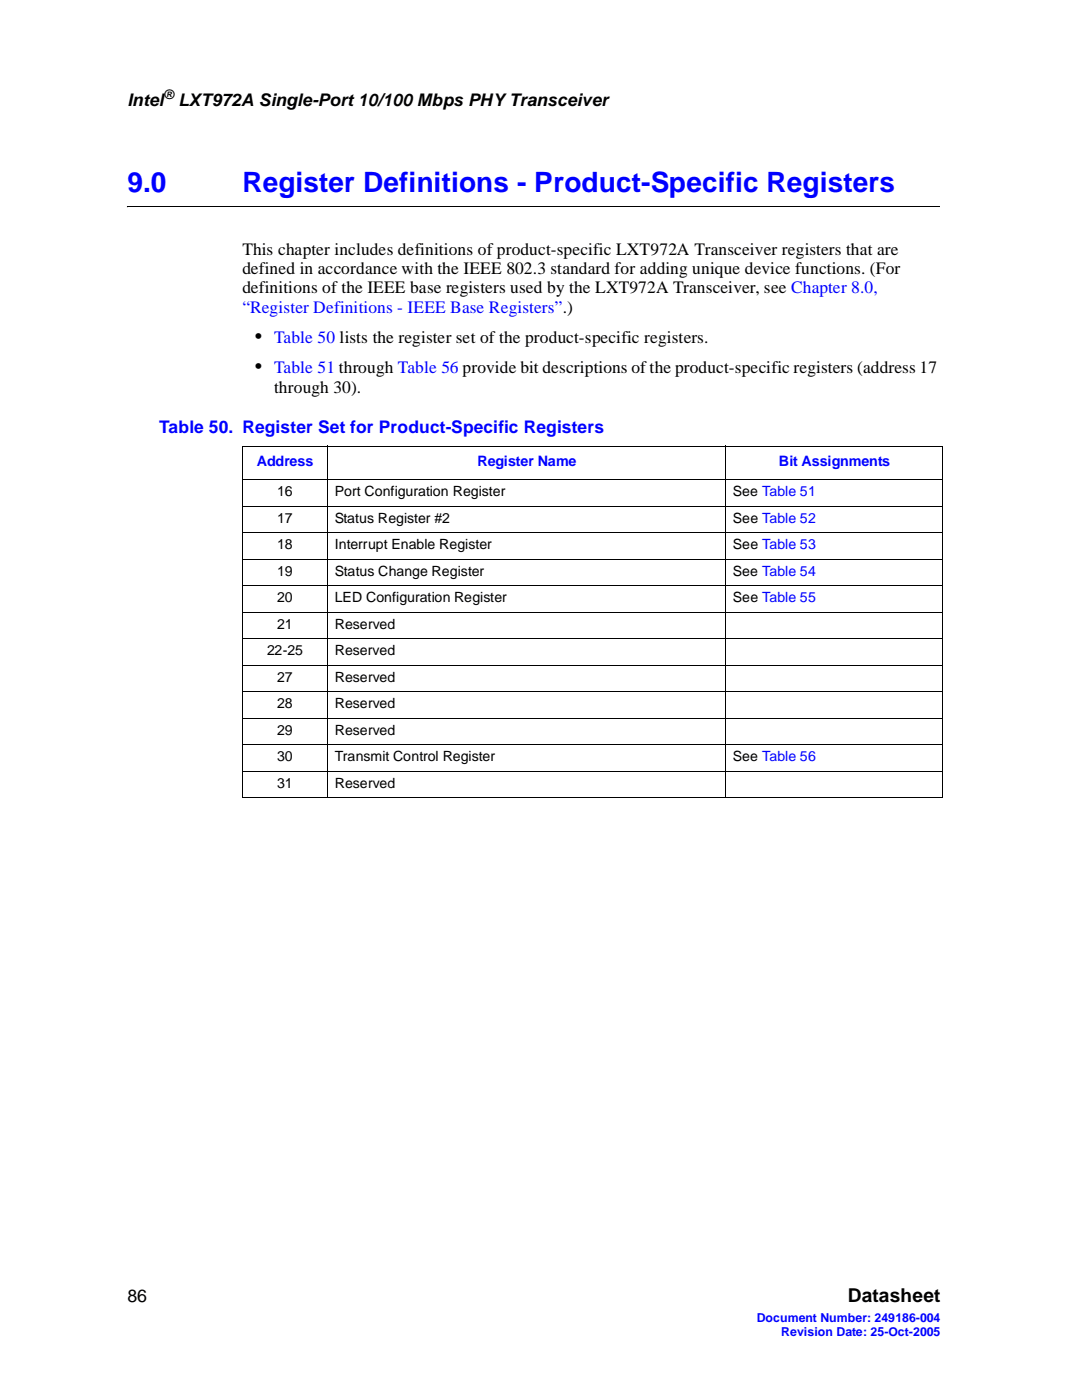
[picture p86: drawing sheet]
<svg xmlns="http://www.w3.org/2000/svg" width="216mm" height="279mm" viewBox="0 0 216 279" stroke-linecap="round" stroke-linejoin="round" font-family="sans-serif">
<defs><g id="words">
<g font-size="5.6" fill="#00f">
<text x="25.4" y="38.4">9.0</text>
<text x="48.4" y="38.4">Register Definitions - Product-Specific Registers</text>
</g>
<g font-size="4.2">
<text x="50.8" y="68.4">•</text>
<text x="50.8" y="74.5">•</text>
</g>
<text font-size="3.8" x="169.2" y="259.9">Datasheet</text>
<g font-size="3.5">
<text x="25.4" y="21.1">Intel</text>
<text x="35.6" y="21.1">LXT972A Single-Port 10/100 Mbps PHY Transceiver</text>
<text x="48.4" y="50.8">This chapter includes definitions of product-specific LXT972A Transceiver registers that are</text>
<text x="48.4" y="54.6">defined in accordance with the IEEE 802.3 standard for adding unique device functions. (For</text>
<text x="48.4" y="58.5">definitions of the IEEE base registers used by the LXT972A Transceiver, see Chapter 8.0,</text>
<text x="54.7" y="78.3">through 30).</text>
<text x="25.4" y="259.9">86</text>
</g>
<g font-size="3.5" fill="#00f">
<text x="48.4" y="62.4">“Register Definitions - IEEE Base Registers”.)</text>
<text x="54.7" y="68.4">Table 50 lists the register set of the product-specific registers.</text>
<text x="54.7" y="74.5">Table 51 through Table 56 provide bit descriptions of the product-specific registers (address 17</text>
<text x="31.8" y="86.4">Table 50. Register Set for Product-Specific Registers</text>
</g>
<g font-size="2.9" fill="#00f">
<text x="51.3" y="93">Address</text>
<text x="95.3" y="93">Register Name</text>
<text x="155.4" y="93">Bit Assignments</text>
</g>
<g font-size="2.8">
<text x="55.3" y="99">16</text>
<text x="66.8" y="99">Port Configuration Register</text>
<text x="146.2" y="99">See Table 51</text>
<text x="55.3" y="104.3">17</text>
<text x="66.8" y="104.3">Status Register #2</text>
<text x="146.2" y="104.3">See Table 52</text>
<text x="55.3" y="109.6">18</text>
<text x="66.8" y="109.6">Interrupt Enable Register</text>
<text x="146.3" y="109.6">See Table 53</text>
<text x="55.3" y="114.9">19</text>
<text x="66.8" y="114.9">Status Change Register</text>
<text x="146.2" y="114.9">See Table 54</text>
<text x="55.3" y="120.2">20</text>
<text x="55.3" y="125.5">21</text>
<text x="66.8" y="125.5">Reserved</text>
<text x="66.8" y="120.2">LED Configuration Register</text>
<text x="146.3" y="120.2">See Table 55</text>
<text x="53.3" y="130.8">22-25</text>
<text x="66.8" y="130.8">Reserved</text>
<text x="55.3" y="136.1">27</text>
<text x="66.8" y="136.1">Reserved</text>
<text x="55.3" y="141.3">28</text>
<text x="66.8" y="141.3">Reserved</text>
<text x="55.3" y="146.7">29</text>
<text x="66.8" y="146.7">Reserved</text>
<text x="55.3" y="151.9">30</text>
<text x="66.8" y="151.9">Transmit Control Register</text>
<text x="146.2" y="151.9">See Table 56</text>
<text x="55.3" y="157.3">31</text>
<text x="66.8" y="157.3">Reserved</text>
</g>
<text font-size="2.6" x="32.7" y="19.7">®</text>
<g font-size="2.5" fill="#00f">
<text x="151" y="263.8">Document Number: 249186-004</text>
<text x="155.9" y="266.6">Revision Date: 25-Oct-2005</text>
</g>
</g></defs>
<path d="M25.4 41.2v.1z" fill="#000"/>
<g fill="none" stroke="#000" stroke-width=".2">
<path d="M25.4 41.3h162.1M48.3 89h139.9M48.3 95.7h139.9M48.4 89.1v70M65.4 88.9v70.4M144.8 88.9v70.4M188.1 89.1v70M48.3 101h139.9M48.3 106.3h139.9M48.3 111.6h139.9M48.3 116.9h139.9M48.3 122.2h139.9"/>
<path d="M48.3 127.5h139.9M48.3 132.8h139.9M48.3 138h139.9M48.3 143.4h139.9M48.3 148.6h139.9M48.3 154h139.9M48.3 159.2h139.9"/>
</g>
<use href="#words"/>
</svg>
